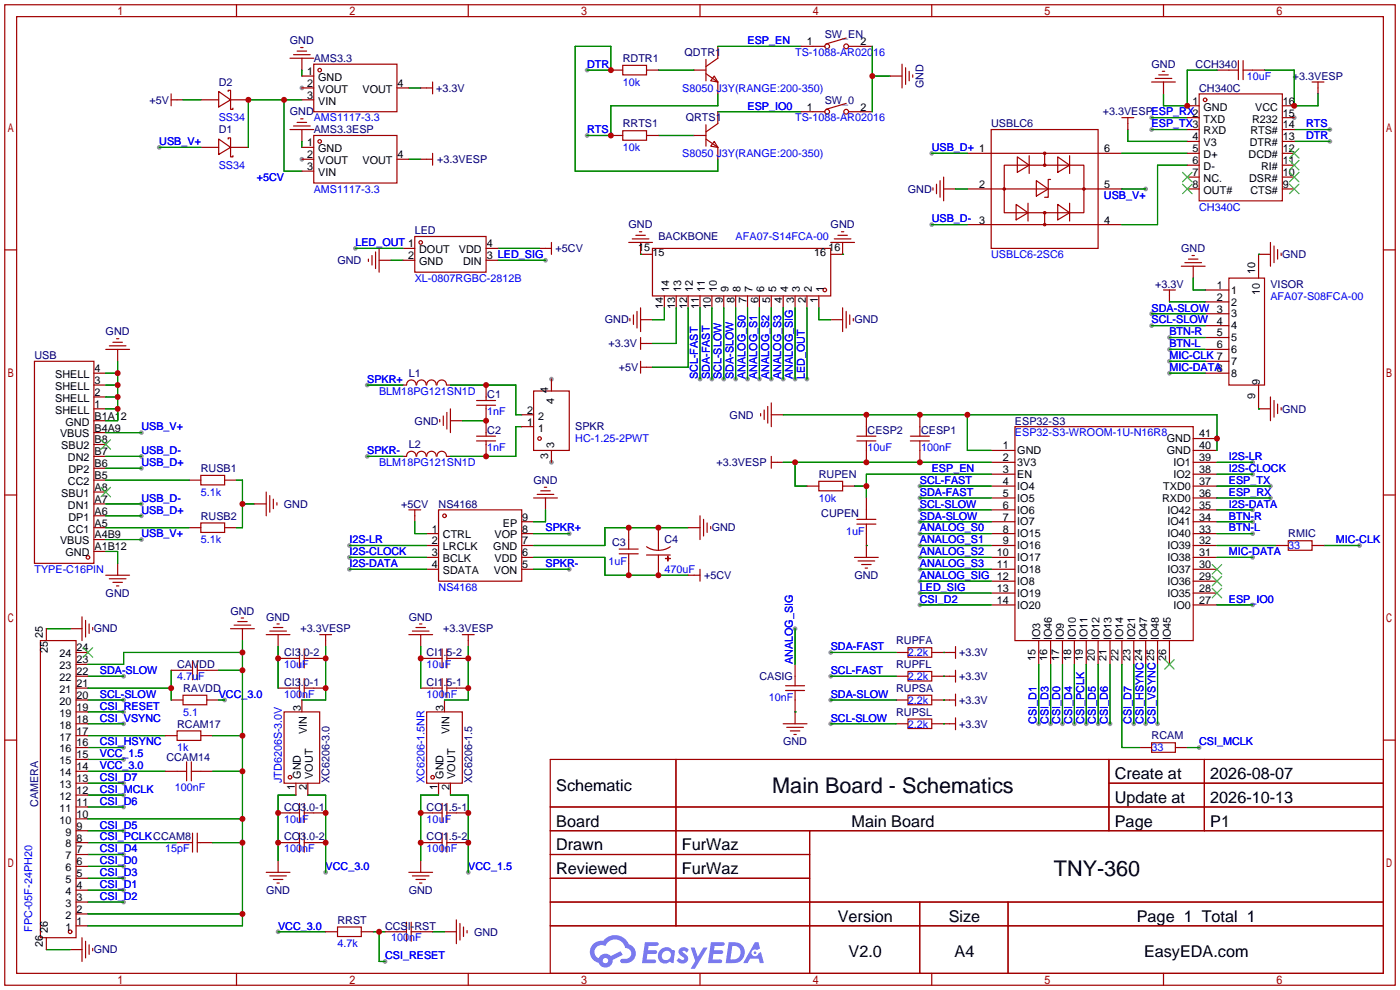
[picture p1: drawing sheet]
<svg xmlns="http://www.w3.org/2000/svg" width="299mm" height="212mm" viewBox="0 0 299 212" stroke-linecap="round" stroke-linejoin="round" font-family="sans-serif">
<defs><g id="words">
<g font-size="4.6">
<text x="165.1" y="169.4">Main Board - Schematics</text>
<text x="225.2" y="187.2">TNY-360</text>
</g>
<g font-size="3.5">
<text x="238.3" y="166.5">Create at</text>
<text x="258.7" y="166.5">2026-08-07</text>
<text x="118.9" y="169.1">Schematic</text>
<text x="238.3" y="171.6">Update at</text>
<text x="258.7" y="171.6">2026-10-13</text>
<text x="118.9" y="176.7">Board</text>
<text x="182" y="176.7">Main Board</text>
<text x="238.3" y="176.7">Page</text>
<text x="258.7" y="176.7">P1</text>
<text x="118.9" y="181.8">Drawn</text>
<text x="145.7" y="181.8">FurWaz</text>
<text x="118.9" y="186.8">Reviewed</text>
<text x="145.7" y="186.8">FurWaz</text>
<text x="179.1" y="197">Version</text>
<text x="202.8" y="197">Size</text>
<text x="243" y="197">Page 1 Total 1</text>
<text x="181.4" y="204.6">V2.0</text>
<text x="204" y="204.6">A4</text>
<text x="244.5" y="204.6">EasyEDA.com</text>
</g>
<g font-size="2.3" fill="#000080">
<text x="62" y="9.4">GND</text>
<text x="146.3" y="12">QDTR1</text>
<text x="176.3" y="8.2">SW_EN</text>
<text x="67.1" y="13.3">AMS3.3</text>
<text x="133.1" y="13.3">RDTR1</text>
<text x="246.1" y="14.5">GND</text>
<text x="255.5" y="14.5">CCH340</text>
<text x="276.3" y="17.1">+3.3VESP</text>
<text x="32" y="22.1">+5V</text>
<text x="46.7" y="18.3">D2</text>
<text x="93.2" y="19.6">+3.3V</text>
<text x="176.3" y="22.1">SW_0</text>
<text x="197.4" y="18.8" transform="rotate(-90 197.4 18.8)">GND</text>
<text x="256.3" y="19.6">CH340C</text>
<text x="46.7" y="28.5">D1</text>
<text x="62" y="24.7">GND</text>
<text x="67.1" y="28.5">AMS3.3ESP</text>
<text x="133.1" y="27.2">RRTS1</text>
<text x="146.6" y="26">QRTS1</text>
<text x="211.8" y="27.2">USBLC6</text>
<text x="235.7" y="24.7">+3.3VESPESP_RX2</text>
<text x="93.4" y="34.8">+3.3VESP</text>
<text x="194" y="41.2">GND</text>
<text x="88.6" y="50.1">LED</text>
<text x="118.7" y="53.9">+5CV</text>
<text x="134.3" y="48.8">GND</text>
<text x="140.7" y="51.4">BACKBONE</text>
<text x="177.5" y="48.8">GND</text>
<text x="252.5" y="53.9">GND</text>
<text x="72.1" y="56.4">GND</text>
<text x="274" y="55.2">GND</text>
<text x="246.9" y="61.5">+3.3V</text>
<text x="271.5" y="61.5">VISOR</text>
<text x="22.6" y="71.7">GND</text>
<text x="129.3" y="69.1">GND</text>
<text x="182.6" y="69.1">GND</text>
<text x="7.4" y="76.8">USB</text>
<text x="130" y="74.2">+3.3V</text>
<text x="87.4" y="80.6">L1</text>
<text x="132.3" y="79.3">+5V</text>
<text x="104.1" y="85.1">C1</text>
<text x="155.9" y="89.5">GND</text>
<text x="274" y="88.2">GND</text>
<text x="87.4" y="95.8">L2</text>
<text x="88.6" y="90.7">GND</text>
<text x="104.1" y="92.8">C2</text>
<text x="122.9" y="92">SPKR</text>
<text x="185.4" y="92.8">CESP2</text>
<text x="196.8" y="92.8">CESP1</text>
<text x="216.9" y="90.7">ESP32-S3</text>
<text x="42.9" y="100.9">RUSB1</text>
<text x="153.1" y="99.6">+3.3VESP</text>
<text x="114" y="103.4">GND</text>
<text x="175" y="102.2">RUPEN</text>
<text x="42.9" y="111">RUSB2</text>
<text x="60.7" y="108.5">GND</text>
<text x="85.7" y="108.5">+5CV</text>
<text x="93.7" y="108.5">NS4168</text>
<text x="152.1" y="113.6">GND</text>
<text x="175.5" y="110.5">CUPEN</text>
<text x="130.8" y="116.6">C3</text>
<text x="142" y="116.1">C4</text>
<text x="275.3" y="114.9">RMIC</text>
<text x="150.5" y="123.7">+5CV</text>
<text x="182.6" y="123.7">GND</text>
<text x="22.6" y="127.6">GND</text>
<text x="49.3" y="131.4">GND</text>
<text x="20" y="135.2">GND</text>
<text x="56.9" y="132.6">GND</text>
<text x="64.2" y="135.2">+3.3VESP</text>
<text x="87.4" y="132.6">GND</text>
<text x="94.7" y="135.2">+3.3VESP</text>
<text x="191.5" y="137.7">RUPFA</text>
<text x="37.8" y="142.8">CAVDD</text>
<text x="60.7" y="140.3">CI3.0-2</text>
<text x="91.2" y="140.3">CI1.5-2</text>
<text x="191.5" y="142.8">RUPFL</text>
<text x="205" y="140.3">+3.3V</text>
<text x="39.1" y="147.9">RAVDD</text>
<text x="60.7" y="146.6">CI3.0-1</text>
<text x="91.2" y="146.6">CI1.5-1</text>
<text x="162.3" y="145.3">CASIG</text>
<text x="191.5" y="147.9">RUPSA</text>
<text x="205" y="145.3">+3.3V</text>
<text x="37.8" y="155.5">RCAM17</text>
<text x="191.5" y="153">RUPSL</text>
<text x="205" y="150.4">+3.3V</text>
<text x="205" y="155.5">+3.3V</text>
<text x="167.4" y="159.3">GND</text>
<text x="246.1" y="158">RCAM</text>
<text x="35.6" y="162.6">CCAM14</text>
<text x="70.4" y="167.4" transform="rotate(-90 70.4 167.4)">XC6206-3.0</text>
<text x="100.9" y="167.4" transform="rotate(-90 100.9 167.4)">XC6206-1.5</text>
<text x="8.2" y="172.5" transform="rotate(-90 8.2 172.5)">CAMERA</text>
<text x="60.7" y="173.3">CO3.0-1</text>
<text x="91.2" y="173.3">CO1.5-1</text>
<text x="60.7" y="179.6">CO3.0-2</text>
<text x="91.2" y="179.6">CO1.5-2</text>
<text x="56.9" y="191.1">GND</text>
<text x="87.4" y="191.1">GND</text>
<text x="72.1" y="197.4">RRST</text>
<text x="20" y="203.8">GND</text>
<text x="82.3" y="198.7">CCSI-RST</text>
<text x="101.3" y="199.9">GND</text>
</g>
<g font-size="2.3" fill="#00f">
<text x="159.8" y="9.4">ESP_EN</text>
<text x="169.9" y="12">TS-1088-AR02016</text>
<text x="125.5" y="14.5">DTR</text>
<text x="266.4" y="17.1">10uF</text>
<text x="133.1" y="18.3">10k</text>
<text x="145.8" y="19.6">S8050 J3Y(RANGE:200-350)</text>
<text x="159.8" y="23.4">ESP_IO0</text>
<text x="46.7" y="26">SS34</text>
<text x="67.1" y="26">AMS1117-3.3</text>
<text x="125.5" y="28.5">RTS</text>
<text x="169.9" y="26">TS-1088-AR02016</text>
<text x="246.1" y="27.2">ESP_TX3</text>
<text x="279.1" y="29.8">DTR</text>
<text x="279.1" y="27.2">RTS</text>
<text x="34" y="31">USB_V+</text>
<text x="133.1" y="32.3">10k</text>
<text x="145.8" y="33.6">S8050 J3Y(RANGE:200-350)</text>
<text x="199.1" y="32.3">USB_D+ 1</text>
<text x="46.7" y="36.1">SS34</text>
<text x="54.9" y="38.7">+5CV</text>
<text x="67.1" y="41.2">AMS1117-3.3</text>
<text x="199.1" y="47.5">USB_D-</text>
<text x="235.9" y="42.5">USB_V+</text>
<text x="256.3" y="45">CH340C</text>
<text x="75.9" y="52.6">LED_OUT 1</text>
<text x="157.2" y="51.4">AFA07-S14FCA-00</text>
<text x="211.8" y="55.2">USBLC6-2SC6</text>
<text x="88.6" y="60.2">XL-0807RGBC-2812B</text>
<text x="271.5" y="64.1">AFA07-S08FCA-00</text>
<text x="246.1" y="66.6">SDA-SLOW</text>
<text x="246.1" y="69.1">SCL-SLOW</text>
<text x="249.9" y="71.7">BTN-R</text>
<text x="249.9" y="76.8">MIC-CLK 7</text>
<text x="249.9" y="74.2">BTN-L</text>
<text x="78.5" y="81.8">SPKR+</text>
<text x="149.1" y="81" transform="rotate(-90 149.1 81)">SCL-FAST</text>
<text x="151.7" y="81" transform="rotate(-90 151.7 81)">SDA-FAST</text>
<text x="154.2" y="81" transform="rotate(-90 154.2 81)">SCL-SLOW</text>
<text x="156.8" y="81" transform="rotate(-90 156.8 81)">SDA-SLOW</text>
<text x="159.3" y="81" transform="rotate(-90 159.3 81)">ANALOG_S0</text>
<text x="161.8" y="81" transform="rotate(-90 161.8 81)">ANALOG_S1</text>
<text x="164.4" y="81" transform="rotate(-90 164.4 81)">ANALOG_S2</text>
<text x="166.9" y="81" transform="rotate(-90 166.9 81)">ANALOG_S3</text>
<text x="169.5" y="81" transform="rotate(-90 169.5 81)">ANALOG_SIG 3</text>
<text x="172" y="81" transform="rotate(-90 172 81)">LED_OUT</text>
<text x="249.9" y="79.3">MIC-DATA8</text>
<text x="81" y="84.4">BLM18PG121SN1D</text>
<text x="104.1" y="88.7">1nF</text>
<text x="30.2" y="92">USB_V+</text>
<text x="122.9" y="94.5">HC-1.25-2PWT</text>
<text x="216.9" y="93.3">ESP32-S3-WROOM-1U-N16R8</text>
<text x="30.2" y="97.1">USB_D-</text>
<text x="30.2" y="99.6">USB_D+</text>
<text x="78.5" y="97.1">SPKR-</text>
<text x="81" y="99.6">BLM18PG121SN1D</text>
<text x="104.1" y="96.3">1nF</text>
<text x="185.4" y="96.3">10uF</text>
<text x="196.8" y="96.3">100nF</text>
<text x="199.1" y="100.9">ESP_EN</text>
<text x="262.6" y="100.9">I2S-CLOCK</text>
<text x="262.6" y="98.3">I2S-LR</text>
<text x="30.2" y="107.2">USB_D-</text>
<text x="42.9" y="106">5.1k</text>
<text x="175" y="107.2">10k</text>
<text x="196.6" y="106">SDA-FAST</text>
<text x="196.6" y="103.4">SCL-FAST</text>
<text x="262.6" y="103.4">ESP_TX</text>
<text x="262.6" y="106">ESP_RX</text>
<text x="30.2" y="109.8">USB_D+</text>
<text x="116.6" y="113.6">SPKR+</text>
<text x="196.6" y="113.6">ANALOG_S0</text>
<text x="196.6" y="111">SDA-SLOW</text>
<text x="196.6" y="108.5">SCL-SLOW</text>
<text x="262.6" y="108.5">I2S-DATA</text>
<text x="262.6" y="111">BTN-R</text>
<text x="262.6" y="113.6">BTN-L</text>
<text x="30.2" y="114.9">USB_V+</text>
<text x="42.9" y="116.1">5.1k</text>
<text x="74.7" y="118.7">I2S-CLOCK</text>
<text x="74.7" y="116.1">I2S-LR</text>
<text x="180.8" y="114.3">1uF</text>
<text x="196.6" y="116.1">ANALOG_S1</text>
<text x="196.6" y="118.7">ANALOG_S2</text>
<text x="262.6" y="118.7">MIC-DATA</text>
<text x="275.3" y="117.4">33</text>
<text x="285.5" y="116.1">MIC-CLK</text>
<text x="7.4" y="122.5">TYPE-C16PIN</text>
<text x="74.7" y="121.2">I2S-DATA</text>
<text x="116.6" y="121.2">SPKR-</text>
<text x="130" y="120.7">1uF</text>
<text x="142" y="122.5">470uF</text>
<text x="196.6" y="123.7">ANALOG_SIG 12</text>
<text x="196.6" y="121.2">ANALOG_S3</text>
<text x="93.7" y="126.3">NS4168</text>
<text x="196.6" y="128.8">CSI_D2</text>
<text x="196.6" y="126.3">LED_SIG</text>
<text x="262.6" y="128.8">ESP_IO0</text>
<text x="60.7" y="142.8">10uF</text>
<text x="91.2" y="142.8">10uF</text>
<text x="169.5" y="142" transform="rotate(-90 169.5 142)">ANALOG_SIG</text>
<text x="177.5" y="139">SDA-FAST</text>
<text x="194.1" y="140.3">2.2k</text>
<text x="21.3" y="144.1">SDA-SLOW</text>
<text x="21.3" y="149.1">SCL-SLOW</text>
<text x="37.8" y="145.3">4.7uF</text>
<text x="46.7" y="149.1">VCC_3.0</text>
<text x="60.7" y="149.1">100nF</text>
<text x="91.2" y="149.1">100nF</text>
<text x="164.3" y="149.9">10nF</text>
<text x="177.5" y="144.1">SCL-FAST</text>
<text x="177.5" y="149.1">SDA-SLOW</text>
<text x="194.1" y="145.3">2.2k</text>
<text x="21.3" y="154.2">CSI_VSYNC</text>
<text x="21.3" y="151.7">CSI_RESET</text>
<text x="39.1" y="153">5.1</text>
<text x="177.5" y="154.2">SCL-SLOW</text>
<text x="194.1" y="150.4">2.2k</text>
<text x="194.1" y="155.5">2.2k</text>
<text x="221.5" y="154.7" transform="rotate(-90 221.5 154.7)">CSI_D1</text>
<text x="224.1" y="154.7" transform="rotate(-90 224.1 154.7)">CSI_D3</text>
<text x="226.6" y="154.7" transform="rotate(-90 226.6 154.7)">CSI_D0</text>
<text x="229.2" y="154.7" transform="rotate(-90 229.2 154.7)">CSI_D4</text>
<text x="231.7" y="154.7" transform="rotate(-90 231.7 154.7)">CSI_PCLK</text>
<text x="234.2" y="154.7" transform="rotate(-90 234.2 154.7)">CSI_D5</text>
<text x="236.8" y="154.7" transform="rotate(-90 236.8 154.7)">CSI_D6</text>
<text x="241.9" y="154.7" transform="rotate(-90 241.9 154.7)">CSI_D7</text>
<text x="244.4" y="154.7" transform="rotate(-90 244.4 154.7)">CSI_HSYNC24</text>
<text x="246.9" y="154.7" transform="rotate(-90 246.9 154.7)">CSI_VSYNC25</text>
<text x="21.3" y="161.8">VCC_1.5</text>
<text x="21.3" y="159.3">CSI_HSYNC</text>
<text x="37.8" y="160.6">1k</text>
<text x="246.1" y="160.6">33</text>
<text x="256.3" y="159.3">CSI_MCLK</text>
<text x="21.3" y="166.9">CSI_D7</text>
<text x="21.3" y="164.4">VCC_3.0</text>
<text x="60.2" y="167.4" transform="rotate(-90 60.2 167.4)">JTD6206S-3.0V</text>
<text x="90.7" y="167.4" transform="rotate(-90 90.7 167.4)">XC6206-1.5NR</text>
<text x="21.3" y="172">CSI_D6</text>
<text x="21.3" y="169.5">CSI_MCLK</text>
<text x="37.3" y="169">100nF</text>
<text x="21.3" y="177.1">CSI_D5</text>
<text x="21.3" y="179.6">CSI_PCLKCCAM8</text>
<text x="60.7" y="175.8">10uF</text>
<text x="91.2" y="175.8">10uF</text>
<text x="21.3" y="184.7">CSI_D0</text>
<text x="21.3" y="182.2">CSI_D4</text>
<text x="35.3" y="182.2">15pF</text>
<text x="60.7" y="182.2">100nF</text>
<text x="69.6" y="186">VCC_3.0</text>
<text x="91.2" y="182.2">100nF</text>
<text x="100.1" y="186">VCC_1.5</text>
<text x="21.3" y="189.8">CSI_D1</text>
<text x="21.3" y="187.2">CSI_D3</text>
<text x="21.3" y="192.3">CSI_D2</text>
<text x="6.9" y="199.1" transform="rotate(-90 6.9 199.1)">FPC-05F-24PH20</text>
<text x="59.4" y="198.7">VCC_3.0</text>
<text x="72.1" y="202.5">4.7k</text>
<text x="83.6" y="201.2">100nF</text>
<text x="82.3" y="205">CSI_RESET</text>
</g>
<g font-size="2.3">
<text x="172.5" y="9.7">1</text>
<text x="183.9" y="9.7">2</text>
<text x="65.6" y="16">1</text>
<text x="68" y="17.3">GND</text>
<text x="65.6" y="18.6">2</text>
<text x="65.6" y="21.1">3</text>
<text x="68" y="19.8">VOUT</text>
<text x="68" y="22.4">VIN</text>
<text x="77.5" y="19.8">VOUT</text>
<text x="85" y="18.6">4</text>
<text x="172.5" y="23.6">1</text>
<text x="183.9" y="23.6">2</text>
<text x="254.9" y="22.4">1</text>
<text x="257.2" y="23.6">GND</text>
<text x="268.3" y="23.6">VCC</text>
<text x="274.2" y="22.4">16</text>
<text x="254.9" y="30">4</text>
<text x="257.2" y="26.2">TXD</text>
<text x="257.2" y="28.7">RXD</text>
<text x="267.2" y="28.7">RTS#</text>
<text x="267.6" y="26.2">R232</text>
<text x="274.2" y="30">13</text>
<text x="274.2" y="27.5">14</text>
<text x="274.2" y="24.9">15</text>
<text x="65.6" y="31.3">1</text>
<text x="65.6" y="33.8">2</text>
<text x="68" y="32.5">GND</text>
<text x="68" y="35.1">VOUT</text>
<text x="77.5" y="35.1">VOUT</text>
<text x="85" y="33.8">4</text>
<text x="236" y="32.5">6</text>
<text x="254.9" y="32.5">5</text>
<text x="254.9" y="35.1">6</text>
<text x="257.2" y="31.3">V3</text>
<text x="257.2" y="33.8">D+</text>
<text x="266.8" y="33.8">DCD#</text>
<text x="267.1" y="31.3">DTR#</text>
<text x="274.2" y="35.1">11</text>
<text x="274.2" y="32.5">12</text>
<text x="65.6" y="36.3">3</text>
<text x="68" y="37.6">VIN</text>
<text x="209.3" y="40.2">2</text>
<text x="236" y="40.2">5</text>
<text x="254.9" y="37.6">7</text>
<text x="254.9" y="40.2">8</text>
<text x="257.2" y="36.3">D-</text>
<text x="257.2" y="38.9">NC.</text>
<text x="257.2" y="41.4">OUT#</text>
<text x="267" y="38.9">DSR#</text>
<text x="267.2" y="41.4">CTS#</text>
<text x="269.5" y="36.3">RI#</text>
<text x="274.2" y="40.2">9</text>
<text x="274.2" y="37.6">10</text>
<text x="209.3" y="47.8">3</text>
<text x="236" y="47.8">4</text>
<text x="104" y="52.9">4</text>
<text x="136.4" y="53.6">15</text>
<text x="177.1" y="53.6">16</text>
<text x="87.2" y="55.4">2</text>
<text x="89.6" y="56.7">GND</text>
<text x="89.6" y="54.1">DOUT</text>
<text x="98.1" y="54.1">VDD</text>
<text x="99" y="56.7">DIN</text>
<text x="104" y="55.4">3 LED_SIG</text>
<text x="139.5" y="54.7">15</text>
<text x="174" y="54.7">16</text>
<text x="268.3" y="58.7" transform="rotate(-90 268.3 58.7)">10</text>
<text x="141.8" y="65.9" transform="rotate(-90 141.8 65.9)">14</text>
<text x="143" y="62.3" transform="rotate(-90 143 62.3)">14</text>
<text x="144.3" y="65.9" transform="rotate(-90 144.3 65.9)">13</text>
<text x="145.6" y="62.3" transform="rotate(-90 145.6 62.3)">13</text>
<text x="146.8" y="65.9" transform="rotate(-90 146.8 65.9)">12</text>
<text x="148.1" y="62.3" transform="rotate(-90 148.1 62.3)">12</text>
<text x="149.4" y="65.9" transform="rotate(-90 149.4 65.9)">11</text>
<text x="150.6" y="62.3" transform="rotate(-90 150.6 62.3)">11</text>
<text x="151.9" y="65.9" transform="rotate(-90 151.9 65.9)">10</text>
<text x="153.2" y="62.3" transform="rotate(-90 153.2 62.3)">10</text>
<text x="154.5" y="64.7" transform="rotate(-90 154.5 64.7)">9</text>
<text x="155.7" y="62.3" transform="rotate(-90 155.7 62.3)">9</text>
<text x="157" y="64.7" transform="rotate(-90 157 64.7)">8</text>
<text x="158.3" y="62.3" transform="rotate(-90 158.3 62.3)">8</text>
<text x="159.5" y="64.7" transform="rotate(-90 159.5 64.7)">7</text>
<text x="160.8" y="62.3" transform="rotate(-90 160.8 62.3)">7</text>
<text x="162.1" y="64.7" transform="rotate(-90 162.1 64.7)">6</text>
<text x="163.3" y="62.3" transform="rotate(-90 163.3 62.3)">6</text>
<text x="164.6" y="64.7" transform="rotate(-90 164.6 64.7)">5</text>
<text x="165.9" y="62.3" transform="rotate(-90 165.9 62.3)">5</text>
<text x="167.2" y="64.7" transform="rotate(-90 167.2 64.7)">4</text>
<text x="168.4" y="62.3" transform="rotate(-90 168.4 62.3)">4</text>
<text x="171" y="62.3" transform="rotate(-90 171 62.3)">3</text>
<text x="172.2" y="64.7" transform="rotate(-90 172.2 64.7)">2</text>
<text x="173.5" y="62.3" transform="rotate(-90 173.5 62.3)">2</text>
<text x="174.8" y="64.7" transform="rotate(-90 174.8 64.7)">1</text>
<text x="176" y="62.3" transform="rotate(-90 176 62.3)">1</text>
<text x="260.1" y="61.7">1</text>
<text x="260.1" y="64.3">2</text>
<text x="263.1" y="62.8">1</text>
<text x="263.1" y="65.3">2</text>
<text x="269.3" y="63" transform="rotate(-90 269.3 63)">10</text>
<text x="260.1" y="66.8">3</text>
<text x="260.1" y="69.4">4</text>
<text x="260.1" y="71.9">5</text>
<text x="263.1" y="67.8">3</text>
<text x="263.1" y="70.4">4</text>
<text x="260.1" y="74.4">6</text>
<text x="263.1" y="72.9">5</text>
<text x="263.1" y="75.5">6</text>
<text x="11.8" y="83.3">SHELL</text>
<text x="11.8" y="80.8">SHELL</text>
<text x="20.2" y="82.1">3</text>
<text x="20.2" y="79.5">4</text>
<text x="117.1" y="83.9" transform="rotate(-90 117.1 83.9)">4</text>
<text x="263.1" y="78">7</text>
<text x="263.1" y="80.5">8</text>
<text x="269.3" y="82.3" transform="rotate(-90 269.3 82.3)">9</text>
<text x="11.8" y="88.4">SHELL</text>
<text x="11.8" y="85.9">SHELL</text>
<text x="20.2" y="89.7">B1A12</text>
<text x="20.2" y="87.1">1</text>
<text x="20.2" y="84.6">2</text>
<text x="112.6" y="88.4">2</text>
<text x="115" y="89.7">2</text>
<text x="118.4" y="86.3" transform="rotate(-90 118.4 86.3)">4</text>
<text x="268.3" y="85.3" transform="rotate(-90 268.3 85.3)">9</text>
<text x="12.8" y="93.5">VBUS</text>
<text x="14" y="91">GND</text>
<text x="20.2" y="94.8">B8</text>
<text x="20.2" y="92.2">B4A9</text>
<text x="112.6" y="91">1</text>
<text x="115" y="92.2">1</text>
<text x="118.4" y="95.8" transform="rotate(-90 118.4 95.8)">3</text>
<text x="249.4" y="94.5">GND</text>
<text x="256.3" y="93.5">41</text>
<text x="13.1" y="96">SBU2</text>
<text x="14.5" y="98.6">DN2</text>
<text x="14.6" y="101.1">DP2</text>
<text x="20.2" y="99.8">B6</text>
<text x="20.2" y="97.3">B7</text>
<text x="117.1" y="98.2" transform="rotate(-90 117.1 98.2)">3</text>
<text x="214.4" y="101.1">3</text>
<text x="214.4" y="98.6">2</text>
<text x="214.4" y="96">1</text>
<text x="217.4" y="99.6">3V3</text>
<text x="217.4" y="97.1">GND</text>
<text x="249.4" y="97.1">GND</text>
<text x="250.8" y="99.6">IO1</text>
<text x="256.3" y="101.1">38</text>
<text x="256.3" y="98.6">39</text>
<text x="256.3" y="96">40</text>
<text x="13.1" y="106.2">SBU1</text>
<text x="14.5" y="103.7">CC2</text>
<text x="20.2" y="107.5">A7</text>
<text x="20.2" y="104.9">A8</text>
<text x="20.2" y="102.4">B5</text>
<text x="214.4" y="106.2">5</text>
<text x="214.4" y="103.7">4</text>
<text x="217.4" y="107.2">IO5</text>
<text x="217.4" y="104.7">IO4</text>
<text x="217.4" y="102.1">EN</text>
<text x="248.3" y="107.2">RXD0</text>
<text x="248.6" y="104.7">TXD0</text>
<text x="250.8" y="102.1">IO2</text>
<text x="256.3" y="106.2">36</text>
<text x="256.3" y="103.7">37</text>
<text x="14.5" y="113.8">CC1</text>
<text x="14.5" y="108.7">DN1</text>
<text x="14.6" y="111.3">DP1</text>
<text x="20.2" y="112.5">A5</text>
<text x="20.2" y="110">A6</text>
<text x="92.3" y="113.8">1</text>
<text x="107.5" y="112.5">EP</text>
<text x="111.6" y="113.8">8</text>
<text x="111.6" y="111.3">9</text>
<text x="214.4" y="113.8">8</text>
<text x="214.4" y="111.3">7</text>
<text x="214.4" y="108.7">6</text>
<text x="217.4" y="112.3">IO7</text>
<text x="217.4" y="109.8">IO6</text>
<text x="249.5" y="112.3">IO41</text>
<text x="249.5" y="109.8">IO42</text>
<text x="256.3" y="113.8">33</text>
<text x="256.3" y="111.3">34</text>
<text x="256.3" y="108.7">35</text>
<text x="12.8" y="116.4">VBUS</text>
<text x="14" y="118.9">GND</text>
<text x="20.2" y="117.6">A1B12</text>
<text x="20.2" y="115.1">A4B9</text>
<text x="92.3" y="116.4">2</text>
<text x="92.3" y="118.9">3</text>
<text x="94.7" y="115.1">CTRL</text>
<text x="94.7" y="117.6">LRCLK</text>
<text x="105.4" y="117.6">GND</text>
<text x="105.7" y="115.1">VOP</text>
<text x="111.6" y="118.9">6</text>
<text x="111.6" y="116.4">7</text>
<text x="213.1" y="118.9">10</text>
<text x="214.4" y="116.4">9</text>
<text x="217.4" y="119.9">IO17</text>
<text x="217.4" y="117.4">IO16</text>
<text x="217.4" y="114.8">IO15</text>
<text x="249.5" y="119.9">IO38</text>
<text x="249.5" y="117.4">IO39</text>
<text x="249.5" y="114.8">IO40</text>
<text x="256.3" y="118.9">31</text>
<text x="256.3" y="116.4">32</text>
<text x="92.3" y="121.4">4</text>
<text x="94.7" y="120.2">BCLK</text>
<text x="94.7" y="122.7">SDATA</text>
<text x="105.6" y="122.7">VON</text>
<text x="105.7" y="120.2">VDD</text>
<text x="111.6" y="121.4">5</text>
<text x="213.1" y="121.4">11</text>
<text x="217.4" y="125">IO8</text>
<text x="217.4" y="122.5">IO18</text>
<text x="249.5" y="125">IO36</text>
<text x="249.5" y="122.5">IO37</text>
<text x="256.3" y="124">29</text>
<text x="256.3" y="121.4">30</text>
<text x="213.1" y="129.1">14</text>
<text x="213.1" y="126.5">13</text>
<text x="217.4" y="130.1">IO20</text>
<text x="217.4" y="127.5">IO19</text>
<text x="249.5" y="127.5">IO35</text>
<text x="250.8" y="130.1">IO0</text>
<text x="256.3" y="129.1">27</text>
<text x="256.3" y="126.5">28</text>
<text x="9.2" y="136.4" transform="rotate(-90 9.2 136.4)">25</text>
<text x="222.3" y="136.9" transform="rotate(-90 222.3 136.9)">IO3</text>
<text x="224.8" y="136.9" transform="rotate(-90 224.8 136.9)">IO46</text>
<text x="227.4" y="136.9" transform="rotate(-90 227.4 136.9)">IO9</text>
<text x="229.9" y="136.9" transform="rotate(-90 229.9 136.9)">IO10</text>
<text x="232.5" y="136.9" transform="rotate(-90 232.5 136.9)">IO11</text>
<text x="235" y="136.9" transform="rotate(-90 235 136.9)">IO12</text>
<text x="237.5" y="136.9" transform="rotate(-90 237.5 136.9)">IO13</text>
<text x="240.1" y="136.9" transform="rotate(-90 240.1 136.9)">IO14</text>
<text x="242.6" y="136.9" transform="rotate(-90 242.6 136.9)">IO21</text>
<text x="245.2" y="136.9" transform="rotate(-90 245.2 136.9)">IO47</text>
<text x="247.7" y="136.9" transform="rotate(-90 247.7 136.9)">IO48</text>
<text x="250.2" y="136.9" transform="rotate(-90 250.2 136.9)">IO45</text>
<text x="10.2" y="139.5" transform="rotate(-90 10.2 139.5)">25</text>
<text x="12.7" y="143">23</text>
<text x="12.7" y="140.5">24</text>
<text x="16.4" y="141.8">23</text>
<text x="16.4" y="139.2">24</text>
<text x="221.3" y="141.2" transform="rotate(-90 221.3 141.2)">15</text>
<text x="223.8" y="141.2" transform="rotate(-90 223.8 141.2)">16</text>
<text x="226.4" y="141.2" transform="rotate(-90 226.4 141.2)">17</text>
<text x="228.9" y="141.2" transform="rotate(-90 228.9 141.2)">18</text>
<text x="231.4" y="141.2" transform="rotate(-90 231.4 141.2)">19</text>
<text x="234" y="141.2" transform="rotate(-90 234 141.2)">20</text>
<text x="236.5" y="141.2" transform="rotate(-90 236.5 141.2)">21</text>
<text x="239.1" y="141.2" transform="rotate(-90 239.1 141.2)">22</text>
<text x="241.6" y="141.2" transform="rotate(-90 241.6 141.2)">23</text>
<text x="249.2" y="141.2" transform="rotate(-90 249.2 141.2)">26</text>
<text x="12.7" y="148.1">21</text>
<text x="12.7" y="145.6">22</text>
<text x="16.4" y="149.4">20</text>
<text x="16.4" y="146.8">21</text>
<text x="16.4" y="144.3">22</text>
<text x="12.7" y="155.7">18</text>
<text x="12.7" y="153.2">19</text>
<text x="12.7" y="150.6">20</text>
<text x="16.4" y="154.5">18</text>
<text x="16.4" y="151.9">19</text>
<text x="64.3" y="152" transform="rotate(-90 64.3 152)">3</text>
<text x="94.8" y="152" transform="rotate(-90 94.8 152)">3</text>
<text x="12.7" y="160.8">16</text>
<text x="12.7" y="158.3">17</text>
<text x="16.4" y="159.5">16</text>
<text x="16.4" y="157">17</text>
<text x="65.6" y="156.9" transform="rotate(-90 65.6 156.9)">VIN</text>
<text x="96" y="156.9" transform="rotate(-90 96 156.9)">VIN</text>
<text x="12.7" y="165.9">14</text>
<text x="12.7" y="163.3">15</text>
<text x="16.4" y="167.2">13</text>
<text x="16.4" y="164.6">14</text>
<text x="16.4" y="162.1">15</text>
<text x="64.3" y="166.4" transform="rotate(-90 64.3 166.4)">GND</text>
<text x="66.8" y="166.4" transform="rotate(-90 66.8 166.4)">VOUT</text>
<text x="94.8" y="166.4" transform="rotate(-90 94.8 166.4)">GND</text>
<text x="97.3" y="166.4" transform="rotate(-90 97.3 166.4)">VOUT</text>
<text x="12.7" y="173.5">11</text>
<text x="12.7" y="171">12</text>
<text x="12.7" y="168.4">13</text>
<text x="16.4" y="172.2">11</text>
<text x="16.4" y="169.7">12</text>
<text x="63" y="168.8" transform="rotate(-90 63 168.8)">1</text>
<text x="65.6" y="168.8" transform="rotate(-90 65.6 168.8)">2</text>
<text x="93.5" y="168.8" transform="rotate(-90 93.5 168.8)">1</text>
<text x="96" y="168.8" transform="rotate(-90 96 168.8)">2</text>
<text x="12.7" y="176">10</text>
<text x="14" y="178.6">9</text>
<text x="16.4" y="179.9">8</text>
<text x="16.4" y="177.3">9</text>
<text x="16.4" y="174.8">10</text>
<text x="14" y="183.7">7</text>
<text x="14" y="181.1">8</text>
<text x="16.4" y="184.9">6</text>
<text x="16.4" y="182.4">7</text>
<text x="14" y="191.3">4</text>
<text x="14" y="188.7">5</text>
<text x="14" y="186.2">6</text>
<text x="16.4" y="190">4</text>
<text x="16.4" y="187.5">5</text>
<text x="14" y="196.4">2</text>
<text x="14" y="193.8">3</text>
<text x="16.4" y="197.6">1</text>
<text x="16.4" y="195.1">2</text>
<text x="16.4" y="192.6">3</text>
<text x="9.2" y="202.5" transform="rotate(-90 9.2 202.5)">26</text>
<text x="10.2" y="199.4" transform="rotate(-90 10.2 199.4)">26</text>
<text x="14" y="198.9">1</text>
</g>
</g></defs>
<g fill="#999">
<circle cx="64.5" cy="34" r=".51"/>
<circle cx="64.5" cy="18.8" r=".51"/>
<circle cx="117.9" cy="98.8" r=".51"/>
<circle cx="117.9" cy="81" r=".51"/>
<circle cx="276.6" cy="25.1" r=".51"/>
<circle cx="246.1" cy="25.1" r=".51"/>
<circle cx="246.1" cy="27.7" r=".51"/>
<circle cx="284.2" cy="30.2" r=".51"/>
<circle cx="284.2" cy="27.7" r=".51"/>
<circle cx="125.5" cy="15" r=".51"/>
<circle cx="125.5" cy="29" r=".51"/>
<circle cx="267.7" cy="129.3" r=".51"/>
<circle cx="199.1" cy="32.8" r=".51"/>
<circle cx="199.1" cy="48" r=".51"/>
<circle cx="271.5" cy="103.9" r=".51"/>
<circle cx="271.5" cy="106.4" r=".51"/>
<circle cx="30.2" cy="92.5" r=".51"/>
<circle cx="30.2" cy="115.3" r=".51"/>
<circle cx="244.9" cy="40.4" r=".51"/>
<circle cx="30.2" cy="97.5" r=".51"/>
<circle cx="30.2" cy="107.7" r=".51"/>
<circle cx="30.2" cy="110.2" r=".51"/>
<circle cx="30.2" cy="100.1" r=".51"/>
<circle cx="26.4" cy="192.8" r=".51"/>
<circle cx="26.4" cy="190.2" r=".51"/>
<circle cx="26.4" cy="187.7" r=".51"/>
<circle cx="26.4" cy="185.2" r=".51"/>
<circle cx="26.4" cy="182.6" r=".51"/>
<circle cx="26.4" cy="177.5" r=".51"/>
<circle cx="26.4" cy="172.5" r=".51"/>
<circle cx="26.4" cy="169.9" r=".51"/>
<circle cx="26.4" cy="167.4" r=".51"/>
<circle cx="26.4" cy="162.3" r=".51"/>
<circle cx="26.4" cy="159.8" r=".51"/>
<circle cx="26.4" cy="154.7" r=".51"/>
<circle cx="26.4" cy="152.1" r=".51"/>
<circle cx="26.4" cy="144.5" r=".51"/>
<circle cx="82.3" cy="205.5" r=".51"/>
<circle cx="59.4" cy="199.1" r=".51"/>
<circle cx="177.5" cy="154.7" r=".51"/>
<circle cx="177.5" cy="139.4" r=".51"/>
<circle cx="177.5" cy="144.5" r=".51"/>
<circle cx="177.5" cy="149.6" r=".51"/>
<circle cx="26.4" cy="149.6" r=".51"/>
<circle cx="34" cy="31.5" r=".51"/>
<circle cx="196.6" cy="129.3" r=".51"/>
<circle cx="222" cy="154.7" r=".51"/>
<circle cx="224.5" cy="154.7" r=".51"/>
<circle cx="227.1" cy="154.7" r=".51"/>
<circle cx="229.6" cy="154.7" r=".51"/>
<circle cx="232.2" cy="154.7" r=".51"/>
<circle cx="234.7" cy="154.7" r=".51"/>
<circle cx="237.2" cy="154.7" r=".51"/>
<circle cx="242.3" cy="154.7" r=".51"/>
<circle cx="244.9" cy="154.7" r=".51"/>
<circle cx="247.4" cy="154.7" r=".51"/>
<circle cx="116.6" cy="55.6" r=".51"/>
<circle cx="75.9" cy="53.1" r=".51"/>
<circle cx="74.7" cy="119.1" r=".51"/>
<circle cx="74.7" cy="121.7" r=".51"/>
<circle cx="74.7" cy="116.6" r=".51"/>
<circle cx="121.7" cy="114" r=".51"/>
<circle cx="121.7" cy="121.7" r=".51"/>
<circle cx="78.5" cy="82.3" r=".51"/>
<circle cx="78.5" cy="97.5" r=".51"/>
<circle cx="267.7" cy="109" r=".51"/>
<circle cx="267.7" cy="101.3" r=".51"/>
<circle cx="267.7" cy="98.8" r=".51"/>
<circle cx="149.6" cy="81" r=".51"/>
<circle cx="152.1" cy="81" r=".51"/>
<circle cx="154.7" cy="81" r=".51"/>
<circle cx="157.2" cy="81" r=".51"/>
<circle cx="196.6" cy="126.7" r=".51"/>
<circle cx="196.6" cy="114" r=".51"/>
<circle cx="196.6" cy="116.6" r=".51"/>
<circle cx="196.6" cy="124.2" r=".51"/>
<circle cx="169.9" cy="81" r=".51"/>
<circle cx="159.8" cy="81" r=".51"/>
<circle cx="162.3" cy="81" r=".51"/>
<circle cx="164.8" cy="81" r=".51"/>
<circle cx="167.4" cy="81" r=".51"/>
<circle cx="172.5" cy="81" r=".51"/>
<circle cx="196.6" cy="121.7" r=".51"/>
<circle cx="196.6" cy="119.1" r=".51"/>
<circle cx="169.9" cy="134.4" r=".51"/>
<circle cx="196.6" cy="111.5" r=".51"/>
<circle cx="196.6" cy="109" r=".51"/>
<circle cx="196.6" cy="106.4" r=".51"/>
<circle cx="196.6" cy="103.9" r=".51"/>
<circle cx="246.1" cy="67.1" r=".51"/>
<circle cx="246.1" cy="69.6" r=".51"/>
<circle cx="249.9" cy="77.2" r=".51"/>
<circle cx="249.9" cy="79.8" r=".51"/>
<circle cx="249.9" cy="72.1" r=".51"/>
<circle cx="249.9" cy="74.7" r=".51"/>
<circle cx="267.7" cy="111.5" r=".51"/>
<circle cx="267.7" cy="114" r=".51"/>
<circle cx="267.7" cy="119.1" r=".51"/>
<circle cx="290.6" cy="116.6" r=".51"/>
<circle cx="69.6" cy="186.4" r=".51"/>
<circle cx="100.1" cy="186.4" r=".51"/>
<circle cx="48" cy="149.6" r=".51"/>
<circle cx="256.3" cy="159.8" r=".51"/>
</g>
<g fill="none" stroke="#a10000" stroke-width=".25">
<path d="M1 1h297.2v209.6h-297.2zM3.6 3.6h292.1v204.4h-292.1zM50.5 1v2.6M100.1 1v2.6M149.6 1v2.6M199.1 1v2.6M248.7 1v2.6M1 53.4h2.6M295.7 53.4h2.5M1 105.8h2.6M295.7 105.8h2.5M1 158.2h2.6"/>
<path d="M295.7 158.2h2.5M117.6 162.3h178.1v45.7h-178.1zM117.6 172.5h178.1M117.6 177.5h178.1M144.5 162.3v35.6M173 177.5v30.5M237 162.3v15.2M237 167.4h58.7M257.4 162.3v15.2M117.6 182.6h55.4M117.6 192.8h178.1M117.6 187.7h55.4"/>
<path d="M117.6 197.9h178.1M196.6 192.8v15.2M215.4 192.8v15.2M50.5 208v2.6M100.1 208v2.6M149.6 208v2.6M199.1 208v2.6M248.7 208v2.6"/>
</g>
<g fill="#5487ff">
<path d="M145.3 202.7a1.3 1.3 0 0 1 1.9 .3l-.4 .6a.54 .54 0 0 0-.9-.2l.1 .2a1.34 1.34 0 0 1 .9 1.8 1.47 1.47 0 0 1-2.3-.1l.5-.6 .8 .5a.31 .31 0 0 0 .4-.3 .31 .31 0 0 0-.3-.4 1.12 1.12 0 0 1-.7-1.8z"/>
<path d="M147.6 202.5h.9l.6 2 1.2-2h.9l-2.7 4.6h-.9l1-1.7z"/>
<path d="M137.8 201.4h1.7a1.31 1.31 0 0 1 1.2 .2 .4 .4 0 0 1-.3 .5l-1.8 .1-.1 .9h1.6a.4 .4 0 0 1 .4 .4 .4 .4 0 0 1-.5 .4h-1.6l-.2 1.2h1.4a.46 .46 0 0 1 .5 0 .46 .46 0 0 1 .1 .5l-.4 .2h-2.6z"/>
<path d="M151.9 201.4h1.7a1.32 1.32 0 0 1 1.2 .2 .39 .39 0 0 1-.3 .5l-1.8 .1-.1 .9h1.6a.4 .4 0 0 1 .4 .4 .4 .4 0 0 1-.4 .4h-1.7l-.2 1.2h1.4a.46 .46 0 0 1 .5 0 .46 .46 0 0 1 .1 .5l-.4 .2h-2.6z"/>
<path d="M161.3 201.4h.8l.3 1.3-.6 .4a.75 .75 0 0 0-1.1 .3 .75 .75 0 0 0 .5 1 .75 .75 0 0 0 .9-.7l.5-.2 .6 2.3h-.8l-.3-.9h-1.8l-.5 .9h-1z"/>
<path d="M155.7 201.4l-.6 4.4h1.5a2.27 2.27 0 0 0 2.6-2.2 2.27 2.27 0 0 0-2.7-2.2zM156.5 202.1a1.5 1.5 0 0 1 1.8 1.6 1.5 1.5 0 0 1-1.9 1.4h-.3z"/>
<path d="M141.2 203a1.6 1.6 0 0 0-.3 2.3 1.6 1.6 0 0 0 2.3 .2l.7 .3 .3-2.4-.1-.3-.5-.1a1.58 1.58 0 0 0-2.4 0zM141.8 203.5a.98 .98 0 0 1 1.6 .4 .98 .98 0 0 1-1.1 1.3 .94 .94 0 0 1-.9-.7 .94 .94 0 0 1 .4-1z"/>
<path d="M126.8 201.8a2.37 2.37 0 0 0 1.1 4 1.54 1.54 0 0 0 1.8 1 1.54 1.54 0 0 0 1.2-1.6l2.2-1.1-.5-.8-2 1a1.57 1.57 0 0 0-2.7 .5 1.5 1.5 0 0 1-.7-2.1 1.5 1.5 0 0 1 2.2-.5 2.23 2.23 0 0 1 2.3-1.4 2.23 2.23 0 0 1 2 1.8 1.16 1.16 0 0 1 1.2 1.1 1.16 1.16 0 0 1-1.1 1.2h-.7a.47 .47 0 0 0-.5 .4 .47 .47 0 0 0 .4 .5 2.17 2.17 0 0 0 2.5-.9 2.17 2.17 0 0 0-.3-2.7l-.8-.4a3.2 3.2 0 0 0-5.5-.7l-1.1 .1zM128.8 205.3a.6 .6 0 0 1 1.2 0 .6 .6 0 0 1-1.2 0z"/>
<circle cx="161.4" cy="203.6" r=".28"/>
</g>
<g fill="none" stroke="#a10000" stroke-width=".25">
<path d="M46.7 19.6l2.6 1.7-2.6 1.6zM48.8 19.6v-.3h.5v2M62 12.4h5.1M62.7 11.7h3.6M63.5 10.9h2M64.3 10.2h.5M64.5 12.4v2.6M64.5 18.8h2.6M64.5 16.3h2.6M67.1 13.7h17.7v10.2h-17.7zM84.8 18.8h2.6M89.9 18.8h2.6"/>
<path d="M92.5 17.5v2.6M130.6 15h2.5M133.1 14h5.1v2h-5.1zM138.2 15h2.5M148.3 15h2.6M150.9 15.7l2.5 1.8M150.9 12.7v4.6M152.7 16.3l.7 1.2-1.5-.2zM153.4 9.9v2.5l-2.5 1.8M153.4 17.5v2.6M171.2 9.9h5.1M180.8 8.1l-4.3 1.3"/>
<path d="M181.4 9.9h5M190.2 16.3h2.6M192.8 13.7v5.1M193.5 14.5v3.5M194.3 15.2v2.1M195.1 16v.5M246.1 17.5h5.1M246.9 16.8h3.5M247.6 16h2.1M248.4 15.2h.5M248.7 17.5v2.6M260.1 15h4.6"/>
<path d="M264.7 13v4M265.7 13v4M265.7 15h4.6M280.4 17.5h2.6M281.7 17.5v2.6M36.6 21.3h2.5M36.6 20.1v2.5M42.9 31.5h3.8M42.9 21.3h3.8M46.7 29.7l2.6 1.8-2.6 1.5zM48.8 29.7v-.2h.5v2M49.3 31.5v2h.5v-.2"/>
<path d="M49.3 21.3v2.1h.5v-.3M49.3 31.5h3.8M49.3 21.3h3.8M62 27.7h5.1M62.7 26.9h3.6M63.5 26.2h2M64.3 25.4h.5M64.5 31.5h2.6M64.5 21.3h2.6M64.5 27.7v2.5M64.5 34h2.6M64.5 36.6h2.6"/>
<path d="M67.1 29h17.7v10.1h-17.7zM84.8 34h2.6M89.9 34h2.6M92.5 32.8v2.5M130.6 29h2.5M133.1 27.9h5.1v2.1h-5.1zM138.2 29h2.5M148.3 29h2.6M150.9 26.7v4.5M150.9 29.7l2.5 1.8M152.7 30.2l.7 1.3-1.5-.3zM153.4 23.9v2.5l-2.5 1.8"/>
<path d="M153.4 31.5v2.5M171.2 23.9h5.1M180.8 22.1l-4.3 1.3M181.4 23.9h5M200.2 39.4v2M200.9 38.6v3.6M201.7 37.8v5.1M206.8 32.8h33M211.8 27.7h22.9v25.4h-22.9zM214.6 35.3h17v10.2h-17zM217.4 33.5l2.6 1.8-2.6 1.5zM220 33.3v3.8"/>
<path d="M221.5 38.6l2.5 1.8-2.5 1.5zM223.3 32.8v2.5M224.5 38.4h-.5v3.8h-.7M226.1 33.5l2.5 1.8-2.5 1.5zM228.6 33.3v3.8M239.8 25.1h2.5M241 25.1v2.6M253.7 32.8h2.6M253.7 25.1h2.6M253.7 27.7h2.6M253.7 22.6h2.6M253.7 30.2h2.6"/>
<path d="M253.7 35.3h2.6M253.7 37.8h2.6M256.3 20.1h17.8v22.8h-17.8zM274.1 32.8h2.5M274.1 25.1h2.5M274.1 27.7h2.5M274.1 22.6h2.5M274.1 30.2h2.5M274.1 35.3h2.5M274.1 37.8h2.5M78.7 55.4v.5M79.5 54.6v2"/>
<path d="M80.3 53.8v3.6M81 55.6h2.6M81 53.1v5.1M86.1 55.6h2.5M86.1 53.1h2.5M88.6 50.5h15.3v7.7h-15.3zM103.9 55.6h2.5M103.9 53.1h2.5M115.3 53.1h2.6M117.9 51.8v2.6M134.4 51.8h5M135.1 51.1h3.6"/>
<path d="M135.9 50.3h2M136.7 49.5h.5M136.9 51.8v2.6h2.5M139.4 53.1h38.1v10.1h-38.1zM177.5 51.8h5.1M178.3 51.1h3.6M179.1 50.3h2M179.8 49.5h.5M180.1 51.8v2.6h-2.6M199.4 40.1v.5M201.7 40.4h2.5M206.8 40.4h33"/>
<path d="M206.8 48h33M217.2 43.7l2.5 1.8-2.5 1.5zM219.7 43.4v3.8M223.3 45.5v2.5M226.1 43.7l2.5 1.8-2.5 1.5zM228.6 43.4v3.8M252.5 56.9h5.1M253.2 56.1h3.6M253.7 40.4h2.6M254 55.4h2M254.8 54.6h.5M255 56.9v2.5"/>
<path d="M262.6 59.4h7.7v22.9h-7.7zM271.5 54.4h-2.5v5M271.5 51.8v5.1M272.3 52.6v3.5M273 53.3v2.1M273.8 54.1v.5M274.1 40.4h2.5M7.4 77.2h12.7v43.2h-12.7zM20.1 79.8h2.5M22.6 74.7h5.1M23.4 73.9h3.5M24.1 73.2h2.1"/>
<path d="M24.9 72.4h.5M25.1 74.7v2.5M134.6 68.1v.5M135.4 67.3v2M136.1 66.5v3.6M136.9 65.8v5.1M136.9 72.1v2.6M136.9 77.2v2.6M136.9 68.3h2.5M136.9 73.4h2.5M136.9 78.5h2.5M142 63.2v2.6"/>
<path d="M144.5 63.2v2.6M147.1 63.2v2.6M149.6 63.2v2.6M152.1 63.2v2.6M154.7 63.2v2.6M157.2 63.2v2.6M159.8 63.2v2.6M162.3 63.2v2.6M164.8 63.2v2.6M167.4 63.2v2.6M169.9 63.2v2.6M172.5 63.2v2.6"/>
<path d="M175 63.2v2.6M177.5 68.3h2.6M180.1 65.8v5.1M180.8 66.5v3.6M181.6 67.3v2M182.4 68.1v.5M248.7 62h2.5M249.9 62v2.5M257.6 79.8h5M257.6 74.7h5M257.6 62h5M257.6 64.5h5"/>
<path d="M257.6 67.1h5M257.6 69.6h5M257.6 72.1h5M257.6 77.2h5M20.1 97.5h2.5M20.1 95h2.5M20.1 92.5h2.5M20.1 89.9h2.5M20.1 87.4h2.5M20.1 84.8h2.5M20.1 82.3h2.5M88.9 82.3a1.01 1.01 0 0 0-1-1.1 1.01 1.01 0 0 0-1 1.1h-.8"/>
<path d="M88.9 97.5a1.01 1.01 0 0 0-1-1.1 1.01 1.01 0 0 0-1 1.1h-.8M89.1 82.3a1.01 1.01 0 0 1 1-1.1 1.01 1.01 0 0 1 1 1.1M89.1 97.5a1.01 1.01 0 0 1 1-1.1 1.01 1.01 0 0 1 1 1.1M91.2 82.3a1.01 1.01 0 0 1 1-1.1 1.01 1.01 0 0 1 1 1.1M91.2 97.5a1.01 1.01 0 0 1 1-1.1 1.01 1.01 0 0 1 1 1.1M93.4 82.3a1.01 1.01 0 0 1 1-1.1 1.01 1.01 0 0 1 1 1.1M93.4 97.5a1.01 1.01 0 0 1 1-1.1 1.01 1.01 0 0 1 1 1.1M94 89.7v.5M94.7 88.9v2M95.5 97.5h.8M95.5 82.3h.8M95.5 88.1v3.6"/>
<path d="M96.3 89.9h2.5M96.3 87.4v5.1M101.9 94.2h4M101.9 93.2h4M101.9 86.6h4M101.9 85.6h4M103.9 82.3v3.3M103.9 86.6v6.6M103.9 94.2v3.3M111.5 88.6h2.5M111.5 91.2h2.5M114 83.6h7.7v12.7h-7.7z"/>
<path d="M117.9 81v2.6M117.9 96.3v2.5M162.6 88.4v.5M163.3 87.6v2.1M164.1 86.9v3.5M164.8 98.8h2.6M164.8 88.6h2.6M164.8 86.1v5.1M164.8 97.5v2.6M183.1 94.2h4.1M183.1 93.2h4.1M185.2 88.6v4.6"/>
<path d="M185.2 94.2v4.6M194.6 94.2h4M194.6 93.2h4M196.6 88.6v4.6M196.6 94.2v4.6M211.8 98.8h5.1M211.8 96.3h5.1M216.9 91.2h38.1v45.7h-38.1zM255 93.7h5.1M255 98.8h5.1M255 96.3h5.1M269 82.3v5.1h2.5"/>
<path d="M271.5 84.8v5.1M272.3 85.6v3.6M273 86.4v2M273.8 87.1v.5M20.1 117.9h2.5M20.1 115.3h2.5M20.1 112.8h2.5M20.1 110.2h2.5M20.1 107.7h2.5M20.1 105.2h2.5M20.1 102.6h2.5M20.1 100.1h2.5"/>
<path d="M40.4 112.8h2.5M40.4 102.6h2.5M42.9 101.6h5.1v2h-5.1zM42.9 111.8h5.1v2h-5.1zM48 112.8h2.5M48 102.6h2.5M54.4 107.7h2.5M56.9 105.2v5M57.7 105.9v3.6M58.4 106.7v2M59.2 107.4v.5M87.4 109h2.5"/>
<path d="M88.6 109v2.5M91.2 119.1h2.5M91.2 116.6h2.5M91.2 114h2.5M93.7 109h17.8v15.2h-17.8zM111.5 119.1h2.5M111.5 116.6h2.5M111.5 114h2.5M111.5 111.5h2.5M114 106.4h5.1M114.8 105.7h3.6M115.6 104.9h2"/>
<path d="M116.3 104.1h.5M116.6 106.4v2.6M132.3 117.3h4.1M132.3 118.4h4.1M134.4 112.8v4.5M134.4 118.4v4.5M138.2 116.8l.9 .5 1.6 .3M138.2 118.6h5.1M140.7 112.8v4.8M140.7 118.6v4.3M142.2 119.4h1.1zM142.7 118.9v1z"/>
<path d="M143.3 116.8l-1.5 .7-1.1 .1M147.1 112.8h2.5M149.6 110.2v5.1M150.4 111v3.6M151.1 111.8v2M151.9 112.5v.5M172.5 103.9h2.5M175 102.9h5.1v2h-5.1zM180.1 103.9h2.5M182.6 119.1h5.1M183.1 111h4.1M183.1 112h4.1"/>
<path d="M183.4 119.9h3.5M185.2 106.4v4.6M185.2 112v7.1M211.8 119.1h5.1M211.8 116.6h5.1M211.8 114h5.1M211.8 111.5h5.1M211.8 109h5.1M211.8 106.4h5.1M211.8 103.9h5.1M211.8 101.3h5.1M255 119.1h5.1"/>
<path d="M255 116.6h5.1M255 114h5.1M255 111.5h5.1M255 109h5.1M255 106.4h5.1M255 103.9h5.1M255 101.3h5.1M272.8 116.6h2.5M275.3 115.6h5.1v2h-5.1zM280.4 116.6h2.6M8.6 136.9h7.7v63.5h-7.7zM9.9 134.4v2.5"/>
<path d="M15 134.4h2.5M16.3 139.4h2.5M17.5 131.8v5.1M18.3 132.6v3.5M19 133.4v2M19.8 134.1v.5M22.6 122.9h5.1M23.4 123.7h3.5M24.1 124.5h2.1M24.9 125.2h.5M25.1 120.4v2.5M49.3 134.4h5.1"/>
<path d="M50 133.6h3.6M50.8 132.8h2M51.6 132.1h.5M51.8 134.4v2.5M56.9 135.6h5.1M57.7 134.9h3.5M58.4 134.1h2.1M59.2 133.4h.5M59.4 135.6v2.6M64 138.7v4M65 138.7v4M68.3 135.6h2.6"/>
<path d="M69.6 135.6v2.6M87.4 135.6h5.1M88.1 134.9h3.6M88.9 134.1h2M89.7 133.4h.5M89.9 135.6v2.6M91.2 121.7h2.5M94.5 138.7v4M95.5 138.7v4M98.8 135.6h2.5M100.1 135.6v2.6M111.5 121.7h2.5"/>
<path d="M147.1 122.9h2.5M149.6 121.7v2.5M184.1 120.6h2.1M184.9 121.4h.5M191.5 139.4h2.6M194.1 138.4h5v2.1h-5zM199.1 139.4h5.1M204.2 138.2v2.5M211.8 129.3h5.1M211.8 126.7h5.1M211.8 124.2h5.1M211.8 121.7h5.1"/>
<path d="M222 136.9v5.1M224.5 136.9v5.1M227.1 136.9v5.1M229.6 136.9v5.1M232.2 136.9v5.1M234.7 136.9v5.1M237.2 136.9v5.1M239.8 136.9v5.1M242.3 136.9v5.1M244.9 136.9v5.1M247.4 136.9v5.1M249.9 136.9v5.1"/>
<path d="M255 129.3h5.1M255 126.7h5.1M255 124.2h5.1M255 121.7h5.1M16.3 144.5h2.5M16.3 149.6h2.5M16.3 154.7h2.5M16.3 157.2h2.5M16.3 159.8h2.5M16.3 152.1h2.5M16.3 147.1h2.5M16.3 142h2.5"/>
<path d="M35.3 157.2h2.5M36.6 149.6h2.5M36.6 143.3h4.5M37.8 156.2h5.1v2h-5.1zM39.1 148.6h5.1v2h-5.1zM41.1 141.2v4.1M42.2 141.2v4.1M42.2 143.3h4.5M42.9 157.2h2.6M44.2 149.6h2.5M59.4 147.1h4.6M59.4 140.7h4.6"/>
<path d="M60.7 152.1h7.6v15.3h-7.6zM64 145v4.1M64.5 149.6v2.5M65 145v4.1M65 147.1h4.6M65 140.7h4.6M89.9 147.1h4.6M89.9 140.7h4.6M91.2 152.1h7.6v15.3h-7.6zM94.5 145v4.1M95 149.6v2.5M95.5 145v4.1"/>
<path d="M95.5 147.1h4.6M95.5 140.7h4.6M167.4 154.7h5.1M167.9 147.6h4.1M167.9 146.6h4.1M168.1 155.4h3.6M168.9 156.2h2M169.7 157h.5M169.9 142v4.6M169.9 147.6v7.1M191.5 144.5h2.6M191.5 149.6h2.6"/>
<path d="M191.5 154.7h2.6M194.1 143.5h5v2h-5zM194.1 148.6h5v2h-5zM194.1 153.7h5v2h-5zM199.1 144.5h5.1M199.1 149.6h5.1M199.1 154.7h5.1M204.2 143.3v2.5M204.2 148.3v2.6M204.2 153.4v2.6M243.6 159.8h2.5M246.1 158.8h5.1v2h-5.1z"/>
<path d="M251.2 159.8h2.5M16.3 164.8h2.5M16.3 177.5h2.5M16.3 175h2.5M16.3 172.5h2.5M16.3 169.9h2.5M16.3 167.4h2.5M16.3 162.3h2.5M35.3 164.8h4.6M39.9 162.8v4.1M40.9 162.8v4.1M40.9 164.8h4.6"/>
<path d="M41.1 178.1v4M42.2 178.1v4M59.4 173.7h4.6M63.2 167.4v2.5M64 171.7v4.1M64 178.1v4M65 171.7v4.1M65 178.1v4M65 173.7h4.6M65.8 167.4v2.5M89.9 173.7h4.6M93.7 167.4v2.5"/>
<path d="M94.5 171.7v4.1M94.5 178.1v4M95.5 173.7h4.6M95.5 171.7v4.1M95.5 178.1v4M96.3 167.4v2.5M16.3 180.1h2.5M16.3 197.9h2.5M16.3 195.3h2.5M16.3 192.8h2.5M16.3 190.2h2.5M16.3 187.7h2.5"/>
<path d="M16.3 185.2h2.5M16.3 182.6h2.5M37.8 180.1h3.3M42.2 180.1h3.3M56.9 186.4h5.1M57.7 187.2h3.5M58.4 188h2.1M59.2 188.7h.5M59.4 183.9v2.5M59.4 180.1h4.6M65 180.1h4.6M69.6 199.1h2.5"/>
<path d="M72.1 198.1h5.1v2.1h-5.1zM77.2 199.1h2.6M82.3 199.1h4.6M86.9 197.1v4.1M87.4 186.4h5.1M87.9 199.1h4.6M87.9 197.1v4.1M88.1 187.2h3.6M88.9 188h2M89.7 188.7h.5M89.9 180.1h4.6M89.9 183.9v2.5"/>
<path d="M95 199.1h2.5M95.5 180.1h4.6M97.5 196.6v5.1M98.3 197.4v3.5M99.1 198.1v2.1M99.8 198.9v.5M9.9 200.4v2.5M15 202.9h2.5M17.5 200.4v5.1M18.3 201.2v3.5M19 201.9v2.1M19.8 202.7v.5"/>
<circle cx="68.3" cy="15" r=".38"/>
<circle cx="176.8" cy="9.9" r=".51"/>
<circle cx="180.8" cy="9.9" r=".51"/>
<circle cx="68.3" cy="30.2" r=".38"/>
<circle cx="176.8" cy="23.9" r=".51"/>
<circle cx="180.8" cy="23.9" r=".51"/>
<circle cx="223.3" cy="32.8" r=".25"/>
<circle cx="223.3" cy="35.3" r=".25"/>
<circle cx="257.6" cy="21.3" r=".38"/>
<circle cx="89.9" cy="51.8" r=".38"/>
<circle cx="214.6" cy="40.4" r=".25"/>
<circle cx="223.3" cy="48" r=".25"/>
<circle cx="223.3" cy="45.5" r=".25"/>
<circle cx="231.6" cy="40.4" r=".25"/>
<circle cx="176.3" cy="62" r=".38"/>
<circle cx="115.3" cy="93.7" r=".38"/>
<circle cx="18.8" cy="119.1" r=".38"/>
<circle cx="95" cy="110.2" r=".38"/>
<circle cx="62" cy="166.1" r=".38"/>
<circle cx="92.5" cy="166.1" r=".38"/>
<circle cx="15" cy="199.1" r=".38"/>
</g>
<g fill="none" stroke="#3c3" stroke-width=".25">
<path d="M252.7 36.8l2.1 2.1M252.7 39.4l2.1 2M254.8 36.8l-2.1 2.1M254.8 39.4l-2.1 2M275.6 39.4l2 2M275.6 36.8l2 2.1M275.6 34.3l2 2M275.6 31.8l2 2M277.6 39.4l-2 2M277.6 36.8l-2 2.1M277.6 34.3l-2 2M277.6 31.8l-2 2"/>
<path d="M21.6 94l2 2M23.6 94l-2 2M21.6 104.1l2 2.1M23.6 104.1l-2 2.1M17.8 138.4l2 2.1M19.8 138.4l-2 2.1M259.1 125.7l2 2.1M259.1 123.2l2 2M259.1 120.6l2 2.1M261.1 125.7l-2 2.1M261.1 123.2l-2 2M261.1 120.6l-2 2.1"/>
<path d="M248.9 141l2.1 2M251 141l-2.1 2"/>
</g>
<g fill="none" stroke="#008700" stroke-width=".25">
<path d="M64.5 15v1.3M87.4 18.8h2.5M125.5 15h5.1v-5.1h-7.7v26.7h30.5v-2.6M140.7 15h7.6M153.4 9.9h17.8M186.4 9.9v14M186.4 16.3h3.8M260.1 15h-6.4v7.6h-5v-2.5M270.3 15h6.3v7.6h5.1v-2.5M34 31.5h8.9M39.1 21.3h3.8M60.7 21.3v15.3h3.8"/>
<path d="M64.5 30.2v1.3M64.5 21.3h-11.4v10.2M87.4 34h2.5M140.7 29h7.6M153.4 20.1v2.5h-22.8v6.4h-5.1M153.4 23.9h17.8M199.1 32.8h7.7M239.8 32.8h13.9M241 27.7v2.5h12.7M246.1 25.1h7.6M246.1 27.7h7.6M253.7 35.3h-6.3v12.7h-7.6"/>
<path d="M276.6 27.7h7.6M276.6 30.2h7.6M75.9 53.1h10.2M83.6 55.6h2.5M106.4 55.6h10.2M106.4 53.1h8.9M136.9 54.4h.1M180.1 54.4h.1M199.1 48h7.7M204.2 40.4h2.6M239.8 40.4h5.1M255 59.4v2.6h2.6"/>
<path d="M269 54.4h.1M22.6 79.8h2.5M25.1 77.2v12.7h-2.5M142 65.8v2.5h-2.6M144.5 65.8v7.6h-5.1M147.1 65.8v12.7h-7.7M149.6 65.8v15.2M152.1 65.8v15.2M154.7 65.8v15.2M157.2 65.8v15.2M159.8 65.8v15.2M162.3 65.8v15.2"/>
<path d="M164.8 65.8v15.2M167.4 65.8v15.2M169.9 65.8v15.2M172.5 65.8v15.2M175 65.8v2.5h2.5M246.1 67.1h11.5M246.1 69.6h11.5M249.9 79.8h7.7M249.9 64.5h7.7M249.9 77.2h7.7M249.9 72.1h7.7M249.9 74.7h7.7"/>
<path d="M22.6 87.4h2.5M22.6 84.8h2.5M22.6 82.3h2.5M22.6 92.5h7.6M22.6 97.5h7.6M78.5 82.3h7.6M78.5 97.5h7.6M96.3 82.3h13.9v6.3h1.3M98.8 89.9h5.1M111.5 91.2h-1.3v6.3h-13.9M167.4 98.8h44.4M167.4 88.6h92.7v7.7"/>
<path d="M169.9 98.8v5.1h2.6M206.8 88.6v7.7h5M260.1 98.8h7.6M269 87.4h.1M22.6 117.9h2.5v2.5M22.6 115.3h7.6M22.6 107.7h7.6M22.6 110.2h7.6M22.6 100.1h7.6M22.6 112.8h17.8M22.6 102.6h17.8M50.5 102.6h1.3v10.2h-1.3"/>
<path d="M51.8 107.7h2.6M74.7 119.1h16.5M74.7 116.6h16.5M88.6 111.5v2.5h2.6M114 119.1h15.3v3.8h17.8M114 114h7.7M116.6 109v2.5h-2.6M147.1 112.8h-17.8v3.8h-15.3M182.6 103.9h2.6M185.2 116.6h.1M196.6 103.9h15.2M196.6 106.4h15.2"/>
<path d="M196.6 119.1h15.2M196.6 116.6h15.2M196.6 114h15.2M196.6 111.5h15.2M196.6 109h15.2M211.8 101.3h-26.6v5.1M260.1 103.9h11.4M260.1 101.3h7.6M260.1 106.4h11.4M260.1 119.1h7.6M260.1 116.6h12.7M260.1 114h7.6"/>
<path d="M260.1 111.5h7.6M260.1 109h7.6M283 116.6h7.6M9.9 134.4h5.1M51.8 139.4h-25.4v2.6h-7.6M51.8 136.9v61h-33M59.4 138.2v8.9M69.6 138.2v11.4h-5.1M74.7 121.7h16.5M89.9 138.2v8.9M100.1 138.2v11.4h-5.1M114 121.7h7.7"/>
<path d="M169.9 134.4v7.6M177.5 139.4h14M196.6 129.3h15.2M196.6 121.7h15.2M196.6 126.7h15.2M196.6 124.2h15.2M201.7 139.4h.1M260.1 129.3h7.6M18.8 159.8h7.6M18.8 154.7h7.6M18.8 152.1h7.6M18.8 144.5h7.6"/>
<path d="M18.8 157.2h16.5M18.8 149.6h7.6M18.8 147.1h17.8M36.6 143.3v6.3M45.5 157.2h6.3M46.7 149.6h1.3M46.7 143.3h5.1M169.9 152.1h.1M177.5 154.7h14M177.5 144.5h14M177.5 149.6h14M201.7 144.5h.1"/>
<path d="M201.7 149.6h.1M201.7 154.7h.1M222 142v12.7M224.5 142v12.7M227.1 142v12.7M229.6 142v12.7M232.2 142v12.7M234.7 142v12.7M237.2 142v12.7M239.8 142v17.8h3.8M242.3 142v12.7M244.9 142v12.7"/>
<path d="M247.4 142v12.7M253.7 159.8h2.6M18.8 177.5h7.6M18.8 172.5h7.6M18.8 169.9h7.6M18.8 167.4h7.6M18.8 162.3h7.6M18.8 164.8h16.5M18.8 175h33M45.5 164.8h6.3M63.2 169.9h-3.8v14M65.8 169.9h3.8v16.5"/>
<path d="M93.7 169.9h-3.8v14M96.3 169.9h3.8v16.5M18.8 192.8h7.6M18.8 190.2h7.6M18.8 187.7h7.6M18.8 185.2h7.6M18.8 182.6h7.6M18.8 180.1h19M18.8 195.3h33M45.5 180.1h6.3M59.4 199.1h10.2M79.8 199.1h2.5"/>
<path d="M81 199.1v6.4h1.3M92.5 199.1h2.5M9.9 202.9h5.1"/>
</g>
<g fill="#c00">
<circle cx="196.6" cy="98.8" r=".63"/>
<circle cx="185.2" cy="98.8" r=".63"/>
<circle cx="169.9" cy="98.8" r=".63"/>
<circle cx="206.8" cy="88.6" r=".63"/>
<circle cx="260.1" cy="93.7" r=".63"/>
<circle cx="196.6" cy="88.6" r=".63"/>
<circle cx="185.2" cy="88.6" r=".63"/>
<circle cx="276.6" cy="22.6" r=".63"/>
<circle cx="253.7" cy="22.6" r=".63"/>
<circle cx="130.6" cy="15" r=".63"/>
<circle cx="130.6" cy="29" r=".63"/>
<circle cx="185.2" cy="103.9" r=".63"/>
<circle cx="25.1" cy="87.4" r=".63"/>
<circle cx="25.1" cy="84.8" r=".63"/>
<circle cx="25.1" cy="82.3" r=".63"/>
<circle cx="25.1" cy="79.8" r=".63"/>
<circle cx="81" cy="199.1" r=".63"/>
<circle cx="60.7" cy="21.3" r=".63"/>
<circle cx="53.1" cy="21.3" r=".63"/>
<circle cx="186.4" cy="16.3" r=".63"/>
<circle cx="134.4" cy="112.8" r=".63"/>
<circle cx="140.7" cy="112.8" r=".63"/>
<circle cx="134.4" cy="122.9" r=".63"/>
<circle cx="140.7" cy="122.9" r=".63"/>
<circle cx="103.9" cy="89.9" r=".63"/>
<circle cx="103.9" cy="82.3" r=".63"/>
<circle cx="103.9" cy="97.5" r=".63"/>
<circle cx="51.8" cy="107.7" r=".63"/>
<circle cx="69.6" cy="147.1" r=".63"/>
<circle cx="69.6" cy="140.7" r=".63"/>
<circle cx="69.6" cy="173.7" r=".63"/>
<circle cx="69.6" cy="180.1" r=".63"/>
<circle cx="59.4" cy="173.7" r=".63"/>
<circle cx="59.4" cy="180.1" r=".63"/>
<circle cx="59.4" cy="140.7" r=".63"/>
<circle cx="100.1" cy="147.1" r=".63"/>
<circle cx="100.1" cy="140.7" r=".63"/>
<circle cx="100.1" cy="180.1" r=".63"/>
<circle cx="100.1" cy="173.7" r=".63"/>
<circle cx="89.9" cy="180.1" r=".63"/>
<circle cx="89.9" cy="173.7" r=".63"/>
<circle cx="89.9" cy="140.7" r=".63"/>
<circle cx="36.6" cy="147.1" r=".63"/>
<circle cx="51.8" cy="164.8" r=".63"/>
<circle cx="51.8" cy="157.2" r=".63"/>
<circle cx="51.8" cy="143.3" r=".63"/>
<circle cx="51.8" cy="139.4" r=".63"/>
<circle cx="51.8" cy="175" r=".63"/>
<circle cx="51.8" cy="180.1" r=".63"/>
<circle cx="51.8" cy="195.3" r=".63"/>
</g>
<use href="#words"/>
</svg>
